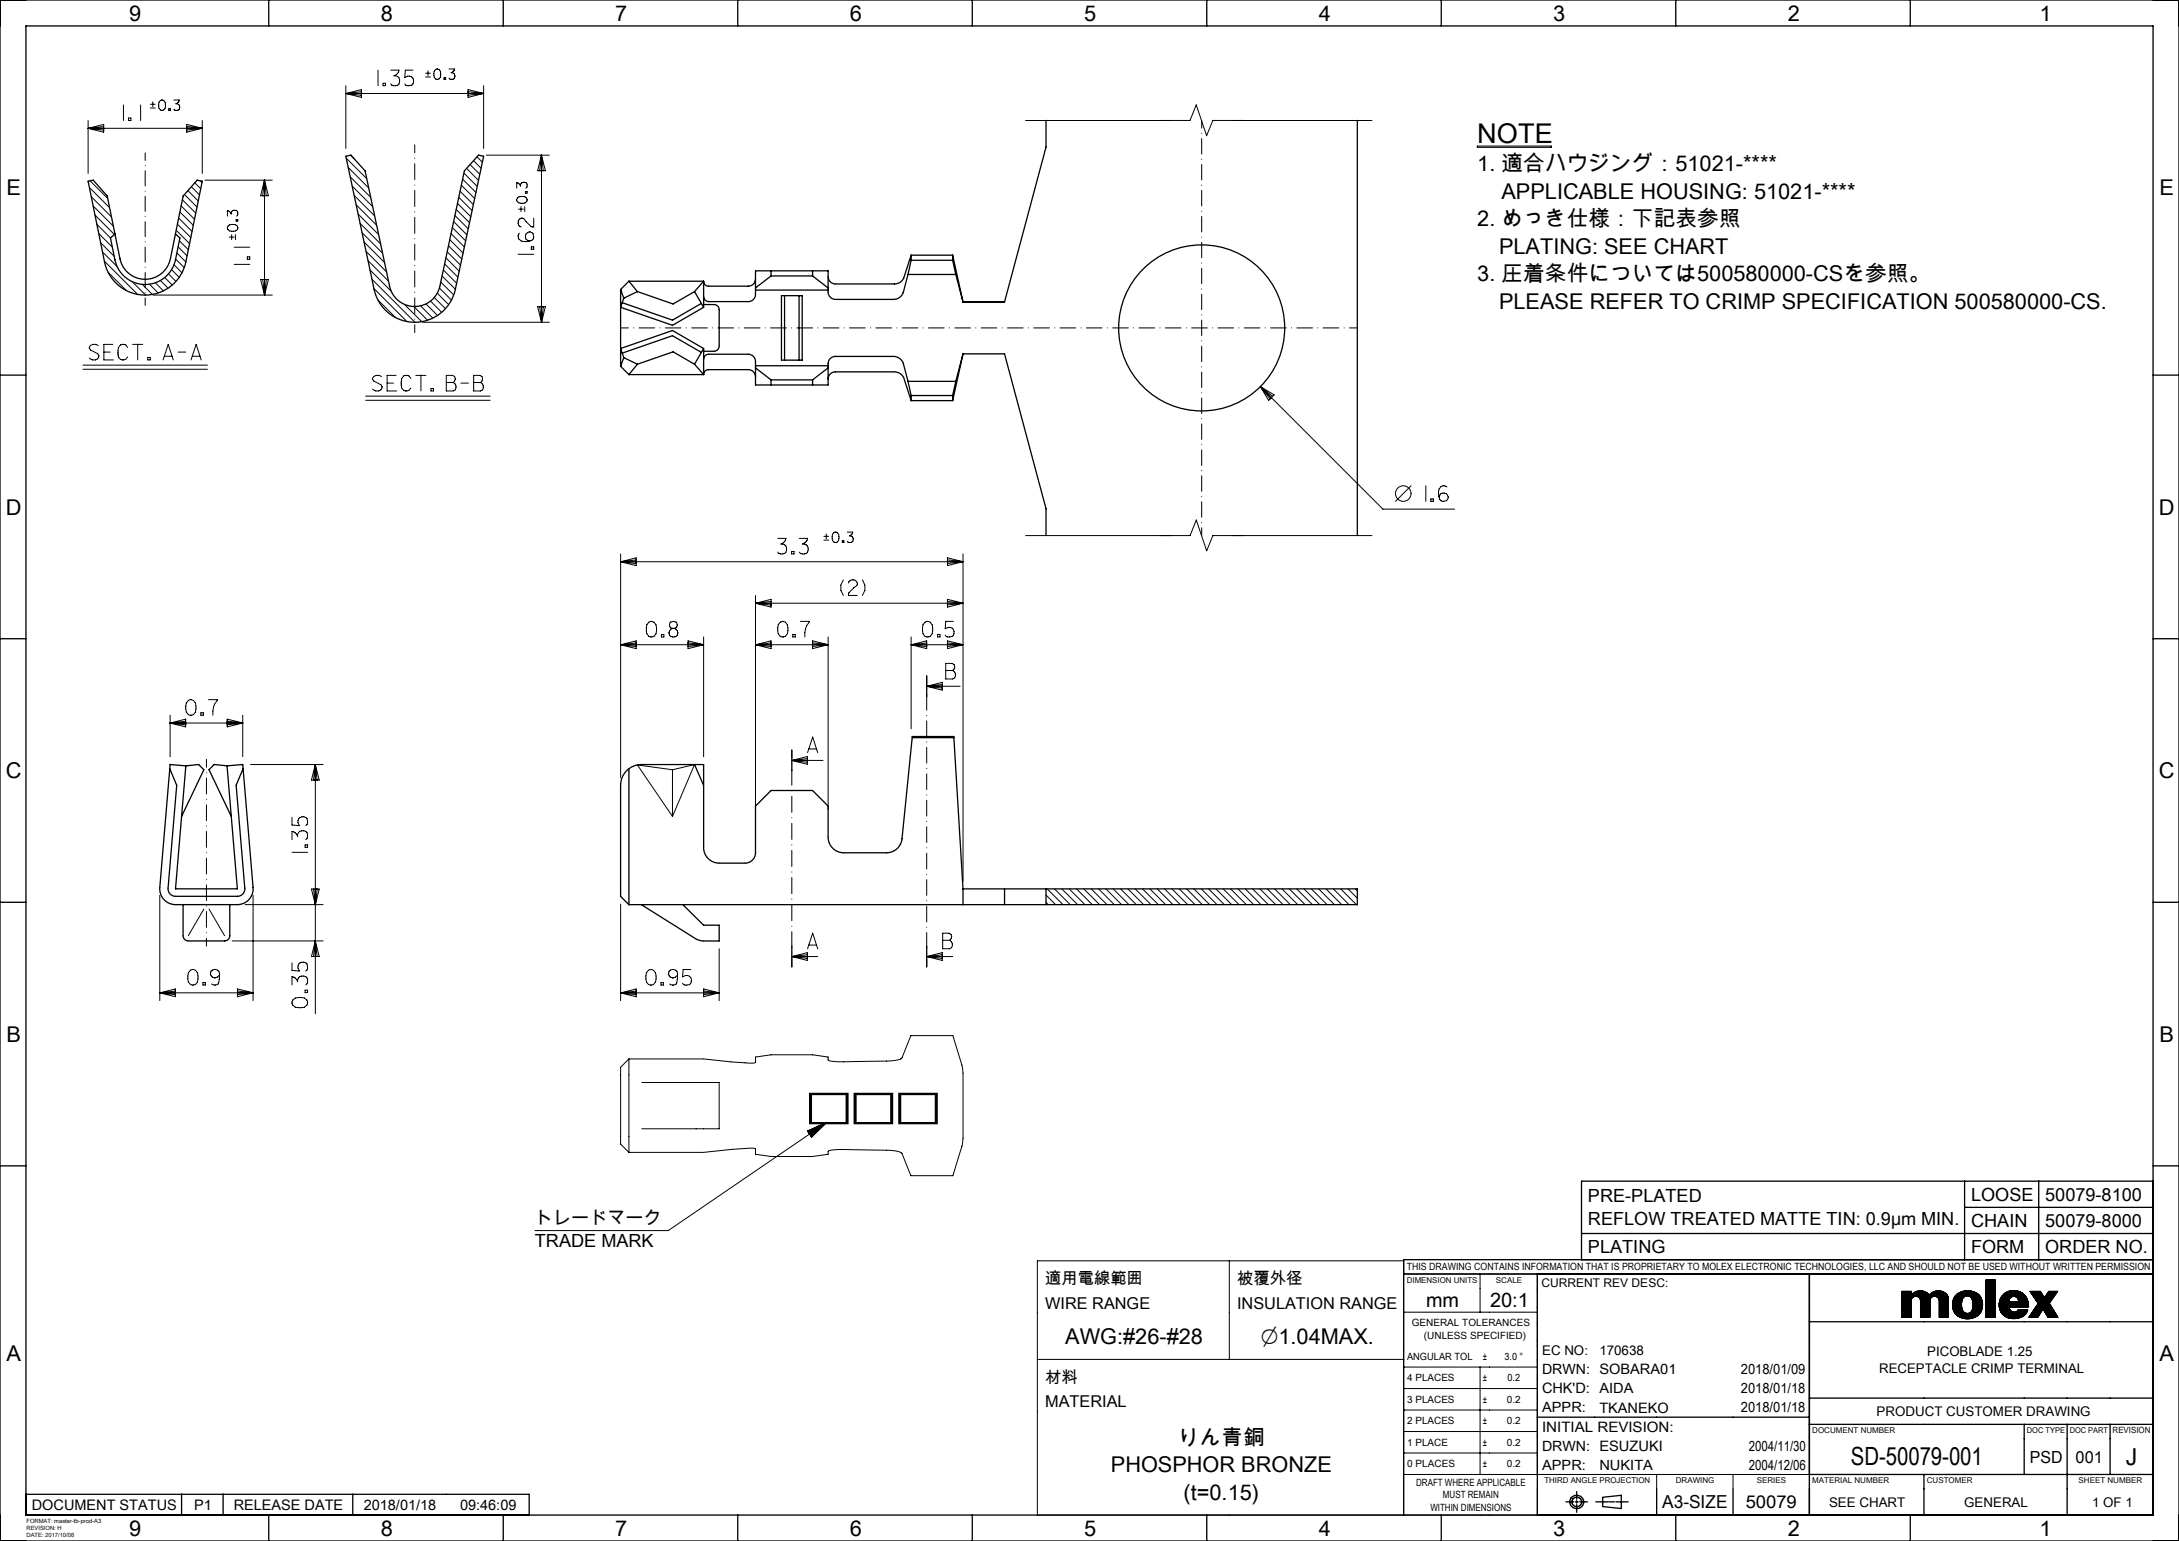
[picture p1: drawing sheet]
<svg xmlns="http://www.w3.org/2000/svg" width="420mm" height="297mm" viewBox="0 0 420 297" stroke-linecap="round" stroke-linejoin="round" font-family="sans-serif">
<defs><g id="words">
<text font-size="9.4" x="155.5" y="216.7">◻◻◻</text>
<text font-size="5.2" x="284.7" y="27.6">NOTE</text>
<text font-size="4.8" x="356.8" y="282.4">SD-50079-001</text>
<text font-size="4.5" x="409.8" y="282.3">J</text>
<text font-size="4.4" x="243" y="259">⌀1.04MAX.</text>
<g font-size="4.2">
<text x="24.9" y="4">9</text>
<text x="73.4" y="4">8</text>
<text x="118.6" y="4">7</text>
<text x="163.8" y="4">6</text>
<text x="209" y="4">5</text>
<text x="254.2" y="4">4</text>
<text x="299.4" y="4">3</text>
<text x="344.6" y="4">2</text>
<text x="393.1" y="4">1</text>
<text x="284.7" y="32.9">1. 適合ハウジング：51021-****</text>
<text x="1.3" y="37.7">E</text>
<text x="289.4" y="38.3">APPLICABLE HOUSING: 51021-****</text>
<text x="416.3" y="37.7">E</text>
<text x="284.7" y="43.6">2. めっき仕様：下記表参照</text>
<text x="284.7" y="48.9">PLATING: SEE CHART</text>
<text x="284.7" y="54.3">3. 圧着条件については500580000-CSを参照。</text>
<text x="284.7" y="59.6">PLEASE REFER TO CRIMP SPECIFICATION 500580000-CS.</text>
<text x="1.1" y="99.2">D</text>
<text x="416.1" y="99.2">D</text>
<text x="1.1" y="150">C</text>
<text x="416.1" y="150">C</text>
<text x="1.3" y="200.8">B</text>
<text x="416.3" y="200.8">B</text>
<text x="1.3" y="262.3">A</text>
<text x="205.3" y="259">AWG:#26-#28</text>
<text x="416.3" y="262.3">A</text>
<text x="227" y="278.4">りん青銅</text>
<text x="214.1" y="283.8">PHOSPHOR BRONZE</text>
<text x="228.1" y="289.1">(t=0.15)</text>
<text x="24.9" y="296">9</text>
<text x="73.4" y="296">8</text>
<text x="118.6" y="296">7</text>
<text x="163.8" y="296">6</text>
<text x="209" y="296">5</text>
<text x="254.2" y="296">4</text>
<text x="299.4" y="296">3</text>
<text x="344.6" y="296">2</text>
<text x="393.1" y="296">1</text>
</g>
<g font-size="3.9">
<text x="274.9" y="252">mm</text>
<text x="287.2" y="252">20:1</text>
</g>
<g font-size="3.5">
<text x="306.1" y="231.7">PRE-PLATED</text>
<text x="379.9" y="231.4">LOOSE</text>
<text x="394.2" y="231.4">50079-8100</text>
<text x="103.1" y="235.9">トレードマーク</text>
<text x="306.1" y="236.2">REFLOW TREATED MATTE TIN: 0.9μm MIN.</text>
<text x="379.9" y="236.5">CHAIN</text>
<text x="394.2" y="236.5">50079-8000</text>
<text x="103.1" y="240.4">TRADE MARK</text>
<text x="306.1" y="241.5">PLATING</text>
<text x="379.9" y="241.5">FORM</text>
<text x="394.2" y="241.5">ORDER NO.</text>
<text x="320.4" y="290.6">A3-SIZE</text>
</g>
<text font-size="3.4" x="336.5" y="290.6">50079</text>
<g font-size="3.2">
<text x="391.3" y="281.9">PSD</text>
<text x="400.1" y="281.9">001</text>
</g>
<g font-size="3.1">
<text x="201.4" y="247.5">適用電線範囲</text>
<text x="238.4" y="247.5">被覆外径</text>
<text x="201.4" y="252.2">WIRE RANGE</text>
<text x="238.4" y="252.2">INSULATION RANGE</text>
<text x="201.4" y="266.5">材料</text>
<text x="201.4" y="271.2">MATERIAL</text>
</g>
<g font-size="2.8">
<text x="297.2" y="268.6">CHK'D: AIDA</text>
<text x="297.2" y="275.9">INITIAL REVISION:</text>
<text x="308.3" y="272.2">TKANEKO</text>
<text x="6.1" y="291">DOCUMENT STATUS</text>
<text x="37.4" y="291">P1</text>
<text x="45" y="291">RELEASE DATE</text>
<text x="70.1" y="291">2018/01/18</text>
<text x="88.7" y="291">09:46:09</text>
</g>
<g font-size="2.7">
<text x="297.2" y="264.9">DRWN: SOBARA01</text>
<text x="335.6" y="264.9">2018/01/09</text>
<text x="335.6" y="268.5">2018/01/18</text>
<text x="297.2" y="272.2">APPR:</text>
<text x="335.6" y="272.2">2018/01/18</text>
<text x="297.2" y="279.6">DRWN: ESUZUKI</text>
<text x="337.1" y="279.6">2004/11/30</text>
<text x="297.2" y="283.3">APPR:</text>
<text x="308.3" y="283.3">NUKITA</text>
<text x="337.1" y="283.3">2004/12/06</text>
</g>
<g font-size="2.6">
<text x="297.2" y="261.2">EC NO:</text>
<text x="308.3" y="261.2">170638</text>
<text x="371.5" y="261.4">PICOBLADE 1.25</text>
<text x="362.2" y="264.7">RECEPTACLE CRIMP TERMINAL</text>
<text x="361.7" y="272.9">PRODUCT CUSTOMER DRAWING</text>
<text x="352.5" y="290.4">SEE CHART</text>
<text x="378.6" y="290.4">GENERAL</text>
<text x="403.3" y="290.4">1 OF 1</text>
</g>
<text font-size="2.3" x="297.1" y="248.1">CURRENT REV DESC:</text>
<g font-size="1.9">
<text x="271.2" y="244.9">THIS DRAWING CONTAINS INFORMATION THAT IS PROPRIETARY TO MOLEX ELECTRONIC TECHNOLOGIES, LLC AND SHOULD NOT BE USED WITHOUT WRITTEN PERMISSION</text>
<text x="272.1" y="255.6">GENERAL TOLERANCES</text>
<text x="271.2" y="262.1">ANGULAR TOL</text>
<text x="274.5" y="258">(UNLESS SPECIFIED)</text>
<text x="285.8" y="262.1">±</text>
<text x="290" y="262.1">3.0 °</text>
<text x="271.2" y="266.3">4 PLACES</text>
<text x="285.8" y="266.2">±</text>
<text x="290.6" y="266.2">0.2</text>
<text x="271.2" y="270.4">3 PLACES</text>
<text x="271.2" y="274.5">2 PLACES</text>
<text x="285.8" y="270.4">±</text>
<text x="285.8" y="274.5">±</text>
<text x="290.5" y="270.4">0.2</text>
<text x="290.5" y="274.5">0.2</text>
<text x="271.2" y="278.7">1 PLACE</text>
<text x="285.8" y="278.7">±</text>
<text x="290.5" y="278.7">0.2</text>
<text x="271.3" y="282.8">0 PLACES</text>
<text x="273" y="286.3">DRAFT WHERE APPLICABLE</text>
<text x="285.8" y="282.8">±</text>
<text x="290.5" y="282.8">0.2</text>
<text x="275.7" y="291.2">WITHIN DIMENSIONS</text>
<text x="278.1" y="288.8">MUST REMAIN</text>
</g>
<text font-size="1.7" x="407.2" y="276.2">REVISION</text>
<g font-size="1.5">
<text x="271.2" y="247.2">DIMENSION UNITS</text>
<text x="288.3" y="247.2">SCALE</text>
<text x="349.3" y="276.2">DOCUMENT NUMBER</text>
<text x="390.7" y="276.2">DOC TYPE</text>
<text x="399" y="276.2">DOC PART</text>
<text x="297.7" y="285.9">THIRD ANGLE PROJECTION</text>
<text x="323" y="285.9">DRAWING</text>
<text x="338.6" y="285.9">SERIES</text>
<text x="349.3" y="285.8">MATERIAL NUMBER</text>
<text x="371.4" y="285.9">CUSTOMER</text>
<text x="400.7" y="285.9">SHEET NUMBER</text>
</g>
<g font-size="1.1">
<text x="5.1" y="293.5">FORMAT: master-tb-prod-A3</text>
<text x="5.1" y="294.9">REVISION: H</text>
<text x="5.1" y="296.3">DATE: 2017/10/06</text>
</g>
</g></defs>
<g fill="none" stroke="#000" stroke-width=".19">
<path d="M29.4 19.6v1M30.9 19.4l.4-.1a1.14 1.14 0 0 1 0 2h-.1a1.22 1.22 0 0 1-.3-1.9zM33.5 19.3h1.1a.88 .88 0 0 1-.7 .7 .65 .65 0 0 1 .7 .9 .65 .65 0 0 1-1.1 .1M66.7 16.5v12.1M66.7 18l3-.7v1.5zM66.7 18l3 .4M69.7 17.7l-3 .3M72.9 13.5v3M73.8 16h.5v.5h-.5zM75.3 13.5h1.6a1.32 1.32 0 0 1-1 1.1 .97 .97 0 0 1 1.1 1.3 .97 .97 0 0 1-1.7 .3M79.6 13.5h-1.5l-.1 1.4a1.07 1.07 0 0 1 1.6 .2 .96 .96 0 0 1-.2 1.3 .96 .96 0 0 1-1.4-.2M82 14.8h1"/>
<path d="M82 14.1h1M82.5 13.6v1M84 13.4l.4-.1a1.14 1.14 0 0 1 0 2h-.2a1.22 1.22 0 0 1-.2-1.9zM85.6 15h.3v.3h-.3zM86.5 13.3h1.1a.88 .88 0 0 1-.6 .7 .65 .65 0 0 1 .7 .9 .65 .65 0 0 1-1.2 .2M90.2 17.3l3 .7-3 .8zM90.2 17.7l3 .3M93.2 18h-26.5M93.2 16.5v12.1M93.2 18l-3 .4M17 23.2v10.2M17 24.7l3-.7v1.5z"/>
<path d="M17 24.7l3 .4M17.2 36.1l3.9 3.9M17.4 34.8l3.4 3.4M17.6 37.9l3.9 3.9M18 39.7l3.8 3.9M20 24.4l-3 .3M23.8 20.2v3M24.8 22.8h.4v.4h-.4zM27.1 20.2v3M28 29.5v1.4M28 31.9h.1M28 32.9v2.9"/>
<path d="M28 36.8h.1M28 37.8v2.9M29 20.8h.9M29 20.1h.9M32.5 21h.4v.3h-.4zM34.9 39.7l2.6 2.6M35.2 38.5l2.5 2.6M35.6 37.5l2.4 2.4M36 24l3 .7-3 .8zM36 24.4l3 .3M36.2 36.7l2 2M36.9 36l1.6 1.6"/>
<path d="M37.6 35.2l1.1 1.2M38.6 34.8l.3 .4M39 24.7h-22M39 23.2v10.2M39 24.7l-3 .4M39.5 34.7h13M51 34.7v22.2M51 34.7l.7 3h-1.5zM51 34.7l.3 3M51 34.7l-.4 3M66.7 30.5l4 3.9M67.1 32.3l4 3.9"/>
<path d="M67.5 34.1l4 3.9M67.6 29.9l.7 .7M67.9 35.9l3.9 3.9M68.3 37.7l3.9 3.9M68.6 39.5l4 3.9M79.9 27.9v1.5M79.9 30.5h.1M79.9 31.5v3.1M79.9 35.6v.1M79.9 36.7v3.1M88.2 39.2l2.5 2.6M88.4 38l2.6 2.6"/>
<path d="M88.7 36.9l2.5 2.5M88.9 35.7l2.6 2.6M89.2 34.5l2.5 2.6M89.4 33.4l2.6 2.5M89.9 32.5l2.3 2.3M90.6 31.7l1.9 1.9M91.3 31l1.4 1.4M91.9 30.2l1.1 1.1M93.7 29.9h12.2M99.6 36.3v-1.1a.88 .88 0 0 1 .7 .7 .65 .65 0 0 1 .9-.7 .65 .65 0 0 1 .2 1.1M99.7 38.2a1.21 1.21 0 0 1 1.9 .3v.1a1.15 1.15 0 0 1-2 0zM100.4 39.8v1"/>
<path d="M101.1 39.8v1M101.3 36.9h.3v.3h-.3zM104.4 29.9v32.2M104.4 29.9l.7 3h-1.5zM104.4 29.9l.3 3M104.4 29.9l-.4 3M197.7 23.2h31.7l1.2-3 2 6 1.2-3h30.6M231.6 23.2v1.5M231.6 25.7h.1M231.6 26.7v3M231.6 30.7h.1M231.6 31.7v3"/>
<path d="M231.6 35.7h.1M231.6 36.7v3M284.7 28.1h14.3v.3h-14.3zM18.3 41.5l3.7 3.7M18.7 43.2l2.6 2.7M19 45l2.7 2.6M19.4 46.8l2.6 2.6M19.8 48.6l2.8 2.8M20.1 50.3l6.4 6.4M20.8 52.5l3.6 3.5M25.5 54.3l2.6 2.6M27.4 54.8l2 2"/>
<path d="M28 41.7h.1M28 42.7v2.9M28 46.6h.1M28 47.6v2.9M28 51.5h.1M28 52.5v2.9M28 56.4h.1M28 57.4v1.5M28.8 54.8l1.7 1.7M29.5 56.9h23M29.9 54.5l1.6 1.6M30.9 54.1l1.5 1.4"/>
<path d="M31.8 53.5l1.4 1.4M32.5 52.8l1.4 1.4M33.1 52l1.4 1.4M33.5 51l1.6 1.6M33.9 49.9l1.6 1.7M34 44.4l2.6 2.6M34.1 48.8l1.7 1.7M34.2 43.2l2.6 2.6M34.3 47.6l1.8 1.7M34.4 42l2.6 2.6M34.6 46.4l1.7 1.7M34.7 40.9l2.6 2.5"/>
<path d="M43.8 41.7v-1.1a.88 .88 0 0 1 .8 .6 .65 .65 0 0 1 .8-.7 .65 .65 0 0 1 .2 1.2M43.9 43.6a1.21 1.21 0 0 1 1.9 .2v.2a1.15 1.15 0 0 1-2 0zM44.2 45.7h.9M44.7 45.2v1M45.1 47.6h3M45.1 51h3M45.4 45.2v1M45.5 42.3h.3v.3h-.3zM47.7 49.5h.4v.5h-.4zM50.2 53.9h1.5l-.7 3zM50.6 53.9l.4 3M51.3 53.9l-.3 3"/>
<path d="M69 41.3l4 3.9M69.4 43.1l4 3.9M69.8 44.9l3.9 3.9M70.2 46.6l3.9 4M70.6 48.4l3.9 4M70.9 50.2l4 4M71.3 52l4.1 4.1M71.7 53.8l8.3 8.3M72.1 55.6l6.3 6.4M72.8 57.8l3.5 3.4M77.9 58.6l3.4 3.4M79.8 59.1l2.6 2.6"/>
<path d="M79.9 40.8h.1M79.9 41.9v3.1M79.9 46h.1M79.9 47.1v3M79.9 51.2h.1M79.9 52.2v3.1M79.9 56.3v.1M79.9 57.4v3.1M81.1 58.9l2.3 2.4M82.1 58.6l2.2 2.2M83 58l2.1 2.2M83.7 57.3l2.2 2.2"/>
<path d="M84.3 56.5l2.2 2.2M84.7 55.5l2.3 2.3M85 54.4l2.5 2.5M85.2 53.2l2.6 2.6M85.5 52l2.5 2.6M85.7 50.9l2.6 2.5M85.9 49.7l2.6 2.6M86.2 48.5l2.6 2.6M86.4 47.4l2.6 2.5M86.7 46.2l2.6 2.6M86.9 45l2.6 2.6M87.2 43.9l2.6 2.5"/>
<path d="M87.4 42.7l2.6 2.6M87.7 41.5l2.5 2.6M87.9 40.4l2.6 2.5M99.9 49h3M99.9 40.3h1M100.1 44.9a.96 .96 0 0 0-.1 1.2 2.2 2.2 0 0 0 2.8 0l.1-.4-.1-.6a.85 .85 0 0 0-1.5 .1 .85 .85 0 0 0 .8 1.2M102.4 47.6h.5v.4h-.5zM102.9 42v1.7l-.5-.1-1.4-1.5a.84 .84 0 0 0-1.2 .6 .84 .84 0 0 0 .7 1M103.6 59.1h1.5l-.7 3zM104 59.1l.4 3M104.7 59.1l-.3 3M231.6 40.7h.1"/>
<path d="M231.6 41.7v3M231.6 45.7h.1M231.6 46.7v3M231.6 50.7h.1M231.6 51.7v3M231.6 55.7h.1M231.6 56.7v3M16 71.2h24M16 70.4h24M18.9 66.6a1.06 1.06 0 0 0-1.7 .5l.2 .4 1.4 .7 .3 .3-.1 .3a1.06 1.06 0 0 1-1.8 .2M20 67.9h1.3M21.7 66.4h-1.7v3h1.9"/>
<path d="M24.6 67l-.4-.5h-1a2.15 2.15 0 0 0 0 2.8 1.03 1.03 0 0 0 1.4-.5M25.6 66.4h1.9M26.5 66.4v3M28.5 68.9h.5v.5h-.5zM31.4 69.4l1-3 1 3M31.7 68.7h1.5M34.3 67.9h1.5M36.8 69.4l1-3 1 3M37.1 68.7h1.4M70.5 77.2h24M70.5 76.4h24M73.5 72.6a1.06 1.06 0 0 0-1.7 .5l.2 .3 1.4 .7 .2 .4v.3a1.06 1.06 0 0 1-1.8 .2"/>
<path d="M74.6 73.8h1.2M76.3 72.4h-1.7v3h1.9M79.2 72.9l-.4-.5h-1a2.15 2.15 0 0 0 0 2.9h1l.4-.5M79.9 61.5h.1M79.9 62.6v1.5M80.1 72.4h2M81.1 72.4v3M81.4 62.1h24.5M83.1 74.9h.4v.5h-.4zM86 72.4h1.2l.4 .2a.86 .86 0 0 1-.2 1.1 .89 .89 0 0 1 .5 .8 .89 .89 0 0 1-.5 .9h-1.4zM86 73.7h1.4M88.8 73.8h1.5"/>
<path d="M91.3 72.4h1.2l.4 .2a.86 .86 0 0 1-.3 1.1 .89 .89 0 0 1 .6 .8 .89 .89 0 0 1-.6 .9h-1.3zM91.3 73.7h1.3M119.6 63.2h1.5M122.1 63.2h.1M123.2 63.2h3M127.2 63.2h.1M128.3 63.2h3M132.3 63.2h.1M133.3 63.2h3M137.4 63.2h.1M138.4 63.2h3M142.4 63.2h.1"/>
<path d="M143.5 63.2h3M147.5 63.2h.1M148.5 63.2h3.1M152.6 63.2h.1M153.6 63.2h3M157.6 63.2h.1M158.7 63.2h3M162.7 63.2h.1M163.8 63.2h3M167.8 63.2h.1M168.8 63.2h3M172.9 63.2h.1"/>
<path d="M173.9 63.2h3M177.9 63.2h.1M179 63.2h3M183 63.2h.1M184 63.2h3.1M188.1 63.2h.1M189.1 63.2h3M193.1 63.2h.1M194.2 63.2h3M198.2 63.2h.1M199.3 63.2h3M203.3 63.2h.1"/>
<path d="M204.3 63.2h3M208.4 63.2h.1M209.4 63.2h3M213.4 63.2h.1M214.5 63.2h3M218.5 63.2h.1M219.5 63.2h3.1M223.6 63.2h.1M224.6 63.2h3M228.6 63.2h.1M229.7 63.2h3M231.6 60.7h.1"/>
<path d="M231.6 61.7v3M231.6 65.7h.1M231.6 66.7v3M231.6 70.7h.1M231.6 71.7v3M231.6 75.7h.1M231.6 76.7v3M233.7 63.2h.1M234.8 63.2h3M238.8 63.2h.1M239.8 63.2h3M242.9 74.5l2.7 1.6-.3 .3"/>
<path d="M242.9 74.5l2.4 1.9M242.9 74.5l1.6 2.7 .8-.8M242.9 74.5l2.2 2.1M242.9 74.5l1.9 2.4M242.9 74.5l23.7 23.6h13.8M243.9 63.2h.1M244.9 63.2h3M248.9 63.2h.1M250 63.2h3M254 63.2h.1M255 63.2h3.1M259.1 63.2h.1"/>
<path d="M260.1 63.2h1.5M231.6 80.7h.1M231.6 81.7v3M231.6 85.7h.1M231.6 86.7v3M231.6 90.7h.1M231.6 91.7v3M231.6 95.7h.1M231.6 96.7v3M272 93.6l-3 3M274.8 93.6v3M275.8 96.2h.5v.4h-.5z"/>
<path d="M278.9 93.8a.96 .96 0 0 0-1.1-.1 2.2 2.2 0 0 0 0 2.8l.4 .1 .6-.1a.85 .85 0 0 0-.2-1.4 .85 .85 0 0 0-1.2 .8M119.6 108.3l3-.8v1.5zM119.6 108.3l3 .3M119.6 106.8v43.1M122.6 107.9l-3 .4M125.1 119.9l.6-.1a1.41 1.41 0 0 1 .8 1.8l-.1 .5-.4 .5-.6 .2a1.35 1.35 0 0 1-.8-1.8l.1-.6zM145.6 116.3l3-.8v1.5zM145.6 116.3l3 .3M145.6 114.8v41.3M148.6 115.9l-3 .4M149.9 103.8h1.6a1.32 1.32 0 0 1-1 1 .97 .97 0 0 1 1.1 1.4 .97 .97 0 0 1-1.7 .2M150.4 119.9l.6-.1a1.41 1.41 0 0 1 .9 1.8l-.1 .5-.4 .5-.6 .2a1.35 1.35 0 0 1-.9-1.8l.1-.6z"/>
<path d="M152.6 106.3h.4v.5h-.4zM154.1 103.8h1.5a1.32 1.32 0 0 1-.9 1 .97 .97 0 0 1 1 1.4 .97 .97 0 0 1-1.6 .2M154.3 119.8h1.7a4.2 4.2 0 0 0-.9 3M158.8 104.1h.9M158.8 103.4h.9M159.3 102.9v.9M160.7 102.6h.4a1.14 1.14 0 0 1 0 2h-.1a1.22 1.22 0 0 1-.3-2zM162.4 104.2h.3v.4h-.3zM162.5 111.8l-.4 1v1l.4 1M163.3 102.6h1.1a.88 .88 0 0 1-.7 .7 .65 .65 0 0 1 .7 .9 .65 .65 0 0 1-1.1 .1M163.5 112.4a.84 .84 0 0 1 1.1-.6 .84 .84 0 0 1 .5 1l-1.5 1.4-.1 .6h1.7M166.2 111.8l.5 1v1l-.5 1"/>
<path d="M178.3 119.9l.6-.1a1.41 1.41 0 0 1 .9 1.8l-.1 .5-.4 .5-.6 .2a1.35 1.35 0 0 1-.9-1.8l.1-.6zM182.6 107.5l3 .8-3 .7zM182.6 115.5l3 .8-3 .7zM182.6 107.9l3 .4M182.6 115.9l3 .4M183.8 119.8h-1.5l-.1 1.4a1.07 1.07 0 0 1 1.6 .1 .96 .96 0 0 1-.3 1.4 .96 .96 0 0 1-1.3-.3M185.6 108.3l-3 .3M185.6 108.3h-66M185.6 116.3l-3 .3M185.6 116.3h-40M185.6 106.8v63M197.7 103.2h31.7l1.2-3 2 6 1.2-3h30.6"/>
<path d="M231.6 100.7h.1M231.6 101.7v1.5M32.8 137.8v8M32.8 139.4l3-.8v1.5zM32.8 139.4l3 .3M35.8 139l-3 .4M36.3 135l.6-.2a1.41 1.41 0 0 1 .9 1.8l-.1 .6-.4 .5-.6 .1a1.35 1.35 0 0 1-.9-1.7l.1-.6zM38.7 137.4h.5v.4h-.5zM40.2 134.8h1.7a4.2 4.2 0 0 0-.9 3M43.8 138.6l3 .7-3 .8zM43.8 139l3 .3M46.8 139.3l-14 .1"/>
<path d="M46.8 137.8v8M46.8 139.3l-3 .4M119.6 124.3l3-.8v1.5zM119.6 124.3l3 .3M122.6 123.9l-3 .4M127.5 122.3h.5v.5h-.5zM129.6 121.1l-.3-.1a.74 .74 0 0 1 0-1.1l.5-.1 .5 .1a.69 .69 0 0 1 .2 .7 .69 .69 0 0 1-.6 .5M129.6 121.1h.3M129.6 121.1a.84 .84 0 0 0-.5 1.3 .84 .84 0 0 0 1.4 0 .84 .84 0 0 0-.6-1.3M132.6 123.5l3 .8-3 .7zM132.6 123.9l3 .4M135.6 122.8v23.1"/>
<path d="M135.6 124.3l-3 .3M135.6 124.3h-16M145.6 124.3l3-.8v1.5zM145.6 124.3l3 .3M148.6 123.9l-3 .4M152.8 122.3h.5v.5h-.5zM156.6 123.5l3 .8-3 .7zM156.6 123.9l3 .4M159.6 124.3h-14M159.6 124.3l-3 .3M159.6 122.8v33.3M175.6 124.3l3-.8v1.5z"/>
<path d="M175.6 124.3l3 .3M175.6 122.8v17.7M178.6 130.3v1.5M178.6 132.8h.1M178.6 133.8v3.1M178.6 137.9h.1M178.6 138.9v3.1M178.6 123.9l-3 .4M178.6 132.3l3-.8v1.5zM178.6 132.3l3 .3M180.7 122.3h.5v.5h-.5zM181.6 131.9l-3 .4"/>
<path d="M182.3 127.9h1.2l.4 .2a.86 .86 0 0 1-.3 1.1 .89 .89 0 0 1 .6 .8 .89 .89 0 0 1-.6 .9h-1.3zM182.3 129.2h1.3M182.6 123.5l3 .8-3 .7zM182.6 123.9l3 .4M185.1 132.3h-6.5M185.6 124.3h-10M185.6 124.3l-3 .3M39.8 146.3v1.6M39.8 148.9h.1M39.8 150v3M39.8 154v.1M39.8 155.1v3.1"/>
<path d="M39.8 159.2h.1M48.3 147.3h14M56.3 157.5v1.5l1.4 .1a1.07 1.07 0 0 1 .1-1.6 .96 .96 0 0 1 1.4 .3 .96 .96 0 0 1-.3 1.3M60.8 147.3v48.1M60.8 147.3l.7 3h-1.5zM60.8 147.3l.3 3M60.8 147.3l-.4 3M129.6 148.4l4.3-1-4.3 10M129.6 148.4l-6.7-1 6.7 10M129.6 148.4v9M152.6 146.6h6M152.6 144.6v1.5"/>
<path d="M152.6 147.2h.1M152.6 148.2v3.1M152.6 152.4h.1M152.6 153.4v3.2M152.6 157.6h.1M152.6 158.7v3.1M152.6 146.6l3-.8v1.5zM152.6 146.6h3M152.6 146.6l3 .3M155.6 146.2l-3 .4M155.7 145.1l.9-3 1 3M155.9 144.3h1.5"/>
<path d="M178.6 143h.1M178.6 144v3.1M178.6 148.1h.1M178.6 149.1v3.1M178.6 153.2h.1M178.6 154.2v3.1M178.6 158.3h.1M178.6 159.3v3.1M30.8 172.6v20.2M39.3 175.2l-3 5.1M39.8 160.2v3.1M39.8 164.3v.1"/>
<path d="M39.8 165.4v3.1M39.8 169.5h.1M39.8 170.5v3.1M39.8 174.6h.1M39.8 175.7v3M39.8 179.8h.1M40.3 175.2l3 5.1M47.2 174.3h15.1M48.8 172.6v20.2M56.3 164.3h3M56.3 161.8v-1.6a1.32 1.32 0 0 1 1.1 1 .97 .97 0 0 1 1.3-1 .97 .97 0 0 1 .2 1.6M58.8 162.8h.5v.5h-.5z"/>
<path d="M60 171.3h1.5l-.7 3zM60.4 171.3l.4 3M61.1 171.3l-.3 3M119.6 174.3v18.6M152.6 162.8v.1M152.6 163.9v3.1M152.6 168.1h.1M152.6 169.1v3.1M152.6 173.3h.1M152.6 174.3v3.2M152.6 178.5h.1M152.6 179.6v3.1"/>
<path d="M178.6 163.4h.1M178.6 164.4v3.1M178.6 168.5h.1M178.6 169.5v3.1M178.6 173.6h.1M178.6 174.6v3.1M178.6 178.7h.1M178.6 179.7v3.1M181.7 179.9h1.2l.4 .2a.86 .86 0 0 1-.3 1.1 .89 .89 0 0 1 .6 .8 .89 .89 0 0 1-.6 .9h-1.3zM201.6 172.5l1.9 1.9M201.6 173.9l.5 .5M201.8 171.3l3.1 3.1"/>
<path d="M203.3 171.3l3 3.1M204.7 171.3l3 3.1M206.1 171.3l3 3.1M207.5 171.3l3 3.1M208.9 171.3l3.1 3.1M210.3 171.3l3.1 3.1M211.7 171.3l3.1 3.1M213.2 171.3l3 3.1M214.6 171.3l3 3.1M216 171.3l3 3.1M217.4 171.3l3 3.1M218.8 171.3l3.1 3.1"/>
<path d="M220.2 171.3l3.1 3.1M221.6 171.3l3.1 3.1M223.1 171.3l3 3.1M224.5 171.3l3 3.1M225.9 171.3l3 3.1M227.3 171.3l3 3.1M228.7 171.3l3.1 3.1M230.1 171.3l3.1 3.1M231.5 171.3l3.1 3.1M233 171.3l3 3.1M234.4 171.3l3 3.1M235.8 171.3l3 3.1"/>
<path d="M237.2 171.3l3 3.1M238.6 171.3l3.1 3.1M240 171.3l3.1 3.1M241.4 171.3l3.1 3.1M242.9 171.3l3 3.1M244.3 171.3l3 3.1M245.7 171.3l3 3.1M247.1 171.3l3 3.1M248.5 171.3l3.1 3.1M249.9 171.3l3.1 3.1M251.3 171.3l3.1 3.1M252.8 171.3l3 3.1"/>
<path d="M254.2 171.3l3 3.1M255.6 171.3l3 3.1M257 171.3l3 3.1M258.4 171.3l3.1 3.1M259.8 171.3l1.8 1.8M261.2 171.3l.4 .4M30.8 191.4l3-.8v1.5zM30.8 191.4l3 .3M33.8 191l-3 .4M36.7 187l.6-.2a1.41 1.41 0 0 1 .9 1.8l-.1 .6-.4 .5-.6 .1a1.35 1.35 0 0 1-.9-1.7l.1-.6zM39.1 189.4h.5v.4h-.5zM39.8 180.8v1.5"/>
<path d="M42.3 187.9a.95 .95 0 0 1-1.6 .2 .86 .86 0 0 1 .5-1.3 .86 .86 0 0 1 1.1 .8v.9a1.37 1.37 0 0 1-.4 1.3 1.03 1.03 0 0 1-1.1-.2M44.8 181.3h17.5M45.8 190.6l3 .7-3 .8zM45.8 191l3 .3M48.8 191.3l-18 .1M48.8 191.3l-3 .4M56.3 185.6v1.4l1.4 .2a1.07 1.07 0 0 1 .1-1.6 .96 .96 0 0 1 1.4 .2 .96 .96 0 0 1-.3 1.4M56.3 189.8v-1.6a1.32 1.32 0 0 1 1.1 1 .97 .97 0 0 1 1.3-1 .97 .97 0 0 1 .2 1.6M56.4 192.7a2.1 2.1 0 0 1 2.8 0l.1 .7a1.35 1.35 0 0 1-1.8 .8l-.6-.1-.5-.4-.1-.6zM58.8 190.8h.5v.5h-.5zM60.8 181.3l.7 3h-1.5zM60.8 181.3l.3 3"/>
<path d="M60.8 181.3l-.4 3M119.6 191.4l3 .3M119.6 191.4l3-.8v1.5zM122.6 191l-3 .4M125 187l.6-.1a1.41 1.41 0 0 1 .9 1.8l-.1 .5-.4 .5-.7 .2a1.35 1.35 0 0 1-.8-1.8l.1-.6zM127.4 189.4h.5v.5h-.5zM130.6 187.9a.95 .95 0 0 1-1.6 .2 .86 .86 0 0 1 .5-1.3 .86 .86 0 0 1 1.1 .8v.9a1.37 1.37 0 0 1-.4 1.3 1.02 1.02 0 0 1-1.1-.2M133.1 186.9h-1.4l-.1 1.4a1.07 1.07 0 0 1 1.5 .1 .96 .96 0 0 1-.2 1.4 .96 .96 0 0 1-1.3-.3M135.6 190.6l3 .7-3 .8zM135.6 191l3 .3M138.6 191.4h-19M138.6 191.3l-3 .4"/>
<path d="M138.6 182.9v10M152.6 183.7v.1M152.6 184.8v1.6M152.6 184.4l3-.8v1.5zM152.6 184.4l3 .3M155.6 184l-3 .4M155.7 182.9l.9-3 1 3M155.9 182.1h1.5M157.6 184.4h-5M178.6 183.8h.1M178.6 184.8v1.6M178.6 184.4l3-.8v1.5z"/>
<path d="M178.6 184.4l3 .3M181.6 184l-3 .4M181.7 181.2h1.3M183.6 184.4h-5M121.2 204.1h14.4l5.4 .6M121.2 204.1l-1.6 1.6v14.8l1.6 1.6M121.2 204.1v18M123.7 208.6h14.9v9h-14.9M141 204.7l4.4 .2 .2-.2v-1l3-.4h8l3 .4v.6a5.4 5.4 0 0 0 3 .3l8.7-.1a4 4 0 0 0 2.6-.6l1.7-4.3h8.1l1.7 5.8 .2 1.4v12.8l-.2 1.3-1.7 5.7h-8.1l-1.7-4.3a4.8 4.8 0 0 0-3-.6l-8.7-.2a5.1 5.1 0 0 0-2.6 .4v.6l-3 .4h-8l-3-.4v-1.1l-.2-.1-4.4 .2M155.8 217.9l-.1 .1M156 217.8l-.3 .2M156.3 217.7l-.6 .4"/>
<path d="M156.5 219.1h-.1M156.6 217.6l-.9 .5M156.7 218.9l-.3 .2M156.9 218.7l-.5 .4M157.1 217.3l-1.3 .9 1-.7M157.2 218.5l-.9 .5M157.4 217.2l-1.6 1.1M157.4 218.3l-1.1 .7M157.6 218.1l-1.3 .8M157.6 217.1l-1.7 1.2M157.8 217.8l-1.5 1.1M157.9 217l-2 1.3"/>
<path d="M158.2 216.9l-2.3 1.5M158.2 217.4l-2 1.4 1.8-1.2M158.4 217.2l-2.2 1.6M158.4 216.7l-2.5 1.7M158.6 217l-2.5 1.7M158.7 216.6l-2.7 1.9M158.8 216.8l-2.7 1.9M159 216.5l-3 2M159 216.6l-2.9 2M159.2 216.4l-3.2 2.1M159.4 216.3l-30.6 20.9h-25.7M159.4 216.3l-3.7 1.7"/>
<path d="M159.4 216.3l-3 2.9-.7-1.2M141.1 221.5l-5.5 .6h-14.4M236.9 243v19M270.6 245.5h25.7v46.5h-96.4v-49h70.7v49M270.6 252.9h25.7M285.3 245.5v7.4M366.6 248.9v5M366.6 248.9h1.8M366.6 248.9h.1M366.7 248.9l-.1 .1M366.8 248.9l-.2 .2M367 248.9l-.4 .4"/>
<path d="M367.1 248.9l-.5 .5M367.2 248.9l-.6 .6M367.3 248.9l-.7 .7M367.4 248.9l-.8 .8M367.5 248.9l-.9 .9M367.6 248.9l-1 1M367.7 248.9l-1.1 1.1M367.8 248.9l-1.2 1.2M367.9 248.9l-1.3 1.3M368 248.9l-1.4 1.4M368.1 248.9l-1.5 1.5M368.2 248.9l-1.6 1.6"/>
<path d="M368.3 248.9l-1.7 1.7M368.4 250.7a.89 .89 0 0 1 .9-.9 .89 .89 0 0 1 .9 .9M368.4 252.6l-1.3 1.3M368.4 252.5l-1.4 1.4M368.4 252.4l-1.5 1.5M368.4 252.3l-1.6 1.6M368.4 252.2l-1.7 1.7M368.4 252.1l-1.8 1.8M368.4 252l-1.8 1.8M368.4 251.9l-1.8 1.8M368.4 251.8l-1.8 1.8M368.4 251.7l-1.8 1.8"/>
<path d="M368.4 251.6l-1.8 1.8M368.4 251.5l-1.8 1.8M368.4 251.4l-1.8 1.8M368.4 251.3l-1.8 1.9M368.4 251.2l-1.8 1.8M368.4 251.1l-1.8 1.8M368.4 251l-1.8 1.8M368.4 250.9l-1.8 1.8M368.4 250.8l-1.8 1.9M368.4 250.8l-1.8 1.8M368.4 250.7v3.2h-1.8M368.4 253.7l-.2 .2"/>
<path d="M368.4 253.6l-.3 .3M368.4 253.5l-.4 .4M368.4 253.4l-.5 .5M368.4 253.3l-.6 .6M368.4 253.2l-.7 .7M368.4 253.2l-.8 .7M368.4 253.1l-.8 .8M368.4 253l-.9 .9M368.4 252.9l-1 1M368.4 252.8l-1.1 1.1M368.4 252.7l-1.2 1.2M368.4 250.7l-1.8 1.8"/>
<path d="M368.4 249.6l-1.8 1.8M368.4 249.5l-1.8 1.8M368.4 249.4l-1.8 1.8M368.4 249.3l-1.8 1.9M368.4 249.3l-1.8 1.8M368.4 249.2l-1.8 1.8M368.4 249.1l-1.8 1.8M368.4 249l-1.8 1.8M368.4 248.9l-1.8 1.8M368.4 248.9v.7M368.4 250.6l-1.8 1.8M368.4 250.5l-1.8 1.8"/>
<path d="M368.5 250.4l-1.9 1.9M368.8 249.2l-2.2 2.2M369 249.1l-2.4 2.4M369.1 249l-2.5 2.5M369.2 249l-2.6 2.6M369.4 248.9l-2.8 2.8M369.5 248.9l-2.9 2.9M369.6 248.8l-3 3M369.7 248.8l-3.1 3.1M369.7 248.8l-3.1 3.2M369.8 248.8l-3.2 3.2M369.9 248.8l-3.3 3.3"/>
<path d="M369.9 250.1l1.2-1.1-1.2 1.1M370 248.8l-3.4 3.4M370.1 250.3l1.2-1.2-1.2 1.2M370.1 248.8l-1.2 1.1M370.1 248.8l-1.1 1.1M370.2 250.8l1.4-1.4-1.4 1.5M370.2 250.7v3.2M370.2 251.1l1.6-1.6-1.6 1.7M370.2 250.9l1.5-1.5-1.5 1.7M370.2 248.8l-1.1 1.1M370.2 248.8l-1 1M370.3 248.8l-1.1 1"/>
<path d="M370.3 248.8l-1 1M370.5 248.8l-1.1 1M370.5 248.8l-1 1.1M370.6 248.8l-1.1 1.1M370.6 248.8l-1 1.1M370.7 248.8l-1.1 1.1M370.7 248.9l-1.1 1M370.8 248.9l-1.1 1M370.8 248.9l-1.1 1.1M370.9 248.9l-1.1 1.1M371 248.9l-1.1 1.2M371.1 249l-1.1 1.1"/>
<path d="M371.1 249l-1.1 1.2M371.2 249.1l-1.2 1.1M371.3 249.1l-1.2 1.3M371.4 249.1l-1.3 1.4M371.5 249.2l-1.3 1.4M371.5 249.3l-1.3 1.3M371.6 249.3l-1.4 1.4M371.6 249.3l-1.4 1.5M371.9 249.6l-1.7 1.6M371.9 249.6a2.3 2.3 0 0 0-3.5 0M372 253.9h.1M372 253.8l-.1 .1"/>
<path d="M372 253.7l-.2 .2M372 253.6l-.3 .3M372 253.5l-.4 .4M372 253.4l-.5 .5M372 253.3l-.6 .6M372 253.1l-.8 .8M372 253l-.9 .9M372 252.9l-1 1M372 252.8l-1.1 1.1M372 252.7l-1.2 1.2M372 252.6l-1.3 1.3M372 252.5l-1.4 1.4"/>
<path d="M372 252.4l-1.5 1.5M372 252.3l-1.6 1.6M372 252.2l-1.7 1.7M372 252.1l-1.8 1.8M372 252l-1.8 1.8M372 251.9l-1.8 1.9M372 251.9l-1.8 1.8M372 251.8l-1.8 1.8M372 251.6l-1.8 1.9M372 251.6l-1.8 1.8M372 251.5l-1.8 1.8M372 251.4l-1.8 1.8"/>
<path d="M372 251.3l-1.8 1.9M372 251.3l-1.8 1.8M372 251.2l-1.8 1.8M372 251.1l-1.8 1.8M372 251l-1.8 1.9M372 251l-1.8 1.8M372 250.9l-1.8 1.8M372 250.8l-1.8 1.8M372 250.7l-1.8 1.9M372 250.6l-1.8 1.8M372 250.5l-1.8 1.9M372 250.5l-1.8 1.8"/>
<path d="M372.1 250.4l-1.9 1.9M372.2 250.2l-2 2M372.3 249.2l-2.1 2.1M372.4 249.1l-2.2 2.3M372.6 249l-2.4 2.4M372.8 248.9l-2.6 2.6M372.9 248.9l-2.7 2.7M373 248.9l-2.8 2.8M373 248.8l-2.8 2.9M373.1 248.8l-2.9 3M373.2 248.8l-3 3M373.3 248.8l-3.1 3.1"/>
<path d="M373.3 248.8l-3.1 3.2M373.5 248.8l-3.3 3.3M373.6 248.8l-1.2 1.2M373.7 248.8l-1.2 1.1M373.7 248.8l-1.1 1.1M373.8 248.8l-1.1 1.1M373.8 250.8l1.4-1.4-1.4 1.5M373.8 248.8l-1 1M373.9 248.8l-1.1 1M374 248.8l-1 1M374.1 248.8l-1 1.1M374.2 248.9l-1 1"/>
<path d="M374.3 248.9l-1.1 1M374.4 248.9l-1.1 1M374.4 248.9l-1 1.1M374.5 249l-1 1M374.6 249l-1.1 1.1M374.7 249l-1.1 1.1M374.7 249.1l-1.1 1.1M374.8 249.1l-1.1 1.2M374.8 249.1l-1.1 1.3M375 249.2l-1.3 1.3M375 249.3l-1.2 1.2M375 249.3l-1.2 1.3"/>
<path d="M375.1 249.3l-1.3 1.3M375.1 249.4l-1.3 1.3M375.2 249.4l.3 .8v3.7h-1.7v-3.2a.89 .89 0 0 0-.9-.9 .89 .89 0 0 0-.9 .9v3.2h-1.8M375.2 249.4a2.3 2.3 0 0 0-3.3 .2M375.3 249.5l-1.5 1.5M375.3 249.6l-1.5 1.5M375.3 249.6l-1.5 1.6M375.4 249.6l-1.6 1.6M375.4 249.7l-1.6 1.6M375.4 249.7l-1.6 1.7M375.4 249.8l-1.6 1.7M375.5 249.8l-1.7 1.7"/>
<path d="M375.5 249.9l-1.7 1.7M375.5 250l-1.7 1.7M375.5 250l-1.7 1.8M375.5 250.1l-1.7 1.8M375.5 253.9h.1M375.5 253.8l-.1 .1M375.5 253.7l-.1 .2M375.5 253.7l-.2 .2M375.5 253.6l-.3 .3M375.5 253.5l-.4 .4M375.5 253.4l-.4 .5M375.5 253.4l-.5 .5"/>
<path d="M375.5 253.3l-.5 .6M375.5 253.3l-.6 .6M375.5 253.2l-.7 .7M375.5 253.1l-.7 .8M375.5 253l-.8 .9M375.5 253l-.9 .9M375.5 252.9l-1 1M375.5 252.8l-1 1.1M375.5 252.8l-1.1 1.1M375.5 252.7l-1.1 1.2M375.5 252.7l-1.2 1.2M375.5 252.5l-1.3 1.4"/>
<path d="M375.5 252.5l-1.4 1.4M375.5 252.4l-1.4 1.5M375.5 252.4l-1.5 1.5M375.5 252.3l-1.6 1.6M375.5 252.2l-1.6 1.7M375.5 252.2l-1.7 1.7M375.5 252.1l-1.7 1.8M375.5 252l-1.7 1.7M375.5 251.9l-1.7 1.8M375.5 251.9l-1.7 1.7M375.5 251.8l-1.7 1.8M375.5 251.8l-1.7 1.7"/>
<path d="M375.5 251.7l-1.7 1.7M375.5 251.6l-1.7 1.8M375.5 251.5l-1.7 1.8M375.5 251.5l-1.7 1.7M375.5 251.4l-1.7 1.7M375.5 251.3l-1.7 1.8M375.5 251.3l-1.7 1.7M375.5 251.2l-1.7 1.8M375.5 251.1l-1.7 1.8M375.5 251l-1.7 1.8M375.5 251l-1.7 1.7M375.5 250.9l-1.7 1.8"/>
<path d="M375.5 250.9l-1.7 1.7M375.5 250.8l-1.7 1.7M375.5 250.7l-1.7 1.8M375.5 250.7l-1.7 1.7M375.5 250.6l-1.7 1.8M375.5 250.5l-1.7 1.7M375.5 250.4l-1.7 1.8M375.5 250.4l-1.7 1.7M375.5 250.3l-1.7 1.8M375.5 250.3l-1.7 1.7M375.5 250.2l-1.7 1.7M376.7 252.9a3.3 3.3 0 0 0 4.4 .7"/>
<path d="M377.4 249.3l-.7 .7M377.5 249.2l-.8 .9M377.7 249.1l-1.1 1.1M377.7 253.8l1-.8-.9 .9M377.8 249.1l-1.2 1.2M377.9 249l-1.4 1.4M378 253.9l.9-.8-.9 .9M378 249l-1.5 1.5M378.1 251.5l-1.4 1.4M378.1 251.4l-1.5 1.4M378.1 249l-1.6 1.6M378.1 251.6l-1.4 1.4 1.4-1.4"/>
<path d="M378.1 251.3l-1.5 1.5 1.5-1.4M378.1 251.2l-1.5 1.5M378.1 251.7l-1.3 1.3M378.1 251.8l-1.3 1.3M378.1 251.8l-1.3 1.3 1.3-1.2M378.1 251.1l-1.5 1.5M378.1 251.9l-1.2 1.3M378.1 251l-1.6 1.6M378.1 252l-1.2 1.2M378.1 250.9l-1.6 1.6M378.1 252.1l-1.2 1.2M378.2 250.8l-1.7 1.7"/>
<path d="M378.2 252.1l-1.2 1.2M378.2 252.2l-1.2 1.1M378.2 250.7l-1.7 1.7M378.2 252.2l-1.2 1.2M378.2 250.6l-1.7 1.8M378.2 252.3l-1.1 1.1 1.1-1.1M378.2 252.4l-1.1 1.1M378.3 250.5l-1.9 1.8 1.8-1.7M378.3 252.4l-1.1 1.1M378.3 248.9l-1.9 1.9M378.3 252.5l-1.1 1M378.3 252.5a.98 .98 0 0 0 .9 .6 .98 .98 0 0 0 .9-.6"/>
<path d="M378.3 252.5l-1.1 1.1M378.3 252.6l-1 1 1-1M378.3 250.3l-1.9 1.9M378.3 252.6l-.9 1M378.4 252.7l-1 1M378.4 252.8l-.9 .9M378.4 248.9l-2 2M378.5 252.8l-1 .9M378.5 248.8l-2.1 2.2M378.5 252.8l-.9 1M378.5 252.9l-.8 .9 .9-.9M378.6 248.8l-2.2 2.2"/>
<path d="M378.6 248.8l-2.3 2.3M378.7 253l-.9 .9M378.7 248.8l-2.4 2.4M378.7 253l-.8 .9M378.8 253l-.9 .9M378.9 248.8l-2.6 2.5M378.9 248.8l-2.6 2.6M379 253.1l-1 .9M379 248.8l-2.7 2.6M379 253.1l-.9 .9M379.1 248.8l-2.8 2.7M379.1 253.1l-.9 .9"/>
<path d="M379.1 248.8l-2.8 2.8M379.2 253.1l-.9 .9M379.2 248.8l-2.9 2.8M379.2 253.1l-.9 1M379.2 248.8l-2.9 2.9M379.3 253.1l-.9 1M379.4 248.8l-3.1 3M379.4 253.1l-1 1M379.5 248.8l-3.1 3.1M379.5 253.1l-1 1M379.6 248.8l-3.2 3.2M379.6 253l-1 1.1"/>
<path d="M379.7 248.8l-3.3 3.3M379.8 252.9l-1.2 1.2M379.8 248.8l-1.1 1.1M379.9 248.8l-1 1M379.9 248.8l-.9 1M380 248.8l-.9 1M380 248.9l-.9 .9M380.1 248.9l-.9 .9M380.1 250.4a1.02 1.02 0 0 0-1.1-.6 1.02 1.02 0 0 0-.8 1l-.1 .9 .2 .8M380.1 250.4l.2 .8-.2 1.3M380.1 248.9l-.8 .9M380.2 252.1l1.8-1.6-1.8 1.7"/>
<path d="M380.2 248.9l-.9 .9M380.3 250.9l1.3-1.2-1.3 1.3M380.3 248.9l-.9 .9M380.3 251.1l1.4-1.3-1.4 1.4M380.3 251.6l1.5-1.5-1.5 1.6M380.3 248.9l-.8 .9M380.4 248.9l-.9 .9M380.4 249l-.8 .8M380.5 249l-.9 .8M380.5 249l-.9 .9M380.6 249l-.9 .9M380.6 249l-.8 1 .9-.9"/>
<path d="M380.7 249.1l-.9 .9M380.8 249.1l-1 .9M380.8 249.1l-.9 .9M380.8 249.1l-.9 1M380.9 249.2l-.9 .9M381 249.2l-1 1M381.1 249.3l-1 1M381.1 249.3l-1 1.1 1-1.1M381.1 249.3l.7 .7M381.1 249.3a3.3 3.3 0 0 0-4.4 .7 3.1 3.1 0 0 0 0 2.9M381.2 249.3l-1.1 1.1M381.2 249.4l-1.1 1.1"/>
<path d="M381.3 249.4l-1.1 1.1M381.3 249.4l-1.1 1.2M381.3 249.5l-1.1 1.1M381.4 249.5l-1.2 1.2M381.4 249.6l-1.2 1.2M381.5 249.6l-1.3 1.3M381.5 253.3l-.1 .1M381.6 249.7l-1.3 1.3M381.6 249.7l-1.3 1.4M381.7 249.8l-1.4 1.5M381.7 253l-.6 .6M381.7 249.9l-1.4 1.4"/>
<path d="M381.8 250l-1.5 1.4M381.8 250l-1.5 1.5M381.8 250a2.85 2.85 0 0 1-.7 3.6M381.8 252.9l-.8 .8M381.9 250.2l-1.6 1.6M381.9 252.8l-1 1M381.9 250.2l-1.6 1.7M381.9 252.7l-1.2 1.1M381.9 250.3l-1.6 1.6M381.9 250.3l-1.6 1.7M381.9 250.4l-1.7 1.7M382 252.5l-1.5 1.4"/>
<path d="M382 250.5l-1.8 1.8M382 250.5l-1.9 2M382 252.4l-1.6 1.6M382 250.6l-1.9 2M382 252.3l-1.7 1.7M382 250.7l-2 2.1M382.1 252.2l-1.9 1.8M382.1 250.7l-3.4 3.4M382.1 250.8l-3.4 3.3M382.1 252.1l-1.9 2M382.1 250.8l-3.3 3.4M382.1 250.9l-3.3 3.3"/>
<path d="M382.1 252.1l-2 2M382.1 250.9l-3.2 3.3M382.1 252l-2.1 2.1M382.1 251l-3.1 3.2M382.1 251.1l-3.1 3.1M382.1 251.9l-2.2 2.2M382.1 251.1l-3 3.1M382.1 251.8l-2.3 2.3M382.1 251.2l-3 3M382.1 251.7l-2.4 2.5M382.1 251.2l-2.9 3M382.1 251.7l-2.5 2.5"/>
<path d="M382.1 251.3l-2.8 2.9M382.2 251.6l-2.6 2.6M382.2 251.4l-2.9 2.8M382.2 251.5l-2.7 2.7M382.2 251.5l-2.8 2.7M382.8 246.7h1.8M382.8 246.7v7.2h1.8v-7.2M382.8 246.7h.1M382.9 246.7l-.1 .2M383 246.7l-.2 .2M383 246.7l-.2 .3M383.1 246.7l-.3 .3"/>
<path d="M383.2 246.7l-.4 .4M383.2 246.7l-.4 .5M383.3 246.7l-.5 .5M383.3 246.7l-.5 .6M383.5 246.7l-.7 .7M383.5 246.7l-.7 .8M383.6 246.7l-.8 .8M383.6 246.7l-.8 .9M383.7 246.7l-.9 .9M383.8 246.7l-1 1M383.8 246.7l-1 1.1M383.9 246.7l-1.1 1.2"/>
<path d="M384 246.7l-1.2 1.2M384.1 246.7l-1.3 1.3M384.2 246.7l-1.4 1.4M384.2 246.7l-1.4 1.5M384.3 246.7l-1.5 1.5M384.4 246.7l-1.6 1.6M384.5 246.7l-1.7 1.7M384.5 246.7l-1.7 1.8M384.6 249.8l-1.8 1.8M384.6 249.7l-1.8 1.8M384.6 249.6l-1.8 1.9M384.6 249.6l-1.8 1.8"/>
<path d="M384.6 249.5l-1.8 1.8M384.6 249.4l-1.8 1.9M384.6 249.3l-1.8 1.9M384.6 249.3l-1.8 1.8M384.6 249.2l-1.8 1.8M384.6 249.1l-1.8 1.8M384.6 249l-1.8 1.9M384.6 248.9l-1.8 1.9M384.6 248.9l-1.8 1.8M384.6 248.8l-1.8 1.8M384.6 248.7l-1.8 1.9M384.6 248.7l-1.8 1.8"/>
<path d="M384.6 248.6l-1.8 1.8M384.6 248.4l-1.8 1.9M384.6 248.4l-1.8 1.8M384.6 248.3l-1.8 1.8M384.6 248.2l-1.8 1.8M384.6 248.1l-1.8 1.9M384.6 248.1l-1.8 1.8M384.6 248l-1.8 1.8M384.6 247.9l-1.8 1.8M384.6 247.8l-1.8 1.9M384.6 247.8l-1.8 1.8M384.6 247.7l-1.8 1.8"/>
<path d="M384.6 247.6l-1.8 1.8M384.6 247.5l-1.8 1.9M384.6 247.4l-1.8 1.9M384.6 247.4l-1.8 1.8M384.6 247.3l-1.8 1.8M384.6 247.2l-1.8 1.9M384.6 247.2l-1.8 1.8M384.6 247.1l-1.8 1.8M384.6 246.9l-1.8 1.9M384.6 246.9l-1.8 1.8M384.6 246.8l-1.8 1.8M384.6 246.7l-1.8 1.8"/>
<path d="M384.6 253.8l-.1 .1M384.6 253.7l-.2 .2M384.6 253.6l-.2 .3M384.6 253.6l-.3 .3M384.6 253.5l-.4 .4M384.6 253.3l-.5 .6M384.6 253.3l-.6 .6M384.6 253.2l-.7 .7M384.6 253.1l-.8 .8M384.6 253l-.9 .9M384.6 252.9l-1 1M384.6 252.8l-1.1 1.1"/>
<path d="M384.6 252.7l-1.2 1.2M384.6 252.6l-1.3 1.3M384.6 252.5l-1.4 1.4M384.6 252.4l-1.5 1.5M384.6 252.3l-1.6 1.6M384.6 252.2l-1.7 1.7M384.6 252.1l-1.8 1.8M384.6 252l-1.8 1.9M384.6 252l-1.8 1.8M384.6 251.9l-1.8 1.8M384.6 251.8l-1.8 1.8M384.6 251.7l-1.8 1.9"/>
<path d="M384.6 251.7l-1.8 1.8M384.6 251.6l-1.8 1.8M384.6 251.5l-1.8 1.8M384.6 251.4l-1.8 1.9M384.6 251.3l-1.8 1.8M384.6 251.2l-1.8 1.8M384.6 251.1l-1.8 1.9M384.6 251.1l-1.8 1.8M384.6 251l-1.8 1.8M384.6 250.9l-1.8 1.9M384.6 250.8l-1.8 1.9M384.6 250.8l-1.8 1.8"/>
<path d="M384.6 250.7l-1.8 1.8M384.6 250.6l-1.8 1.8M384.6 250.5l-1.8 1.9M384.6 250.4l-1.8 1.9M384.6 250.4l-1.8 1.8M384.6 250.3l-1.8 1.8M384.6 250.2l-1.8 1.9M384.6 250.2l-1.8 1.8M384.6 250.1l-1.8 1.8M384.6 249.9l-1.8 1.9M384.6 249.9l-1.8 1.8M385.3 251.2v.6"/>
<path d="M385.3 251.8l.4 1.1M386.4 249.2l-.6 .6M386.6 249.1l-.9 .9M386.7 249l-1.1 1.1M386.9 249l-1.3 1.3M387 248.9l-1.5 1.5M387.1 248.9l-1.6 1.6M387.2 248.8l-1.7 1.8M387.3 250.8l-1.8 1.7M387.3 250.7l-1.8 1.8M387.3 250.8l-1.8 1.8M387.3 251.9l-1.4 1.4"/>
<path d="M387.3 252l-1.3 1.3M387.3 250.6l-1.8 1.8M387.3 252.1l-1.3 1.2M387.3 250.5l-1.8 1.9M387.3 252.1l-1.2 1.3M387.3 248.8l-1.9 1.9M387.3 250.9l-1.8 1.7M387.3 250.4l-1.9 1.9M387.3 252.2l-1.2 1.2M387.3 252.3l-1.2 1.2M387.4 252.3l-1.2 1.2M387.4 250.3l-2 2"/>
<path d="M387.4 252.4l-1.2 1.1M387.4 250.9l-1.8 1.8M387.4 248.8l-2 2M387.4 252.4l-1.1 1.2M387.5 248.8l-2.1 2.1M387.5 252.5l-1.1 1.2M387.5 250.9l-1.9 1.9M387.5 252.6l-1.1 1.1M387.5 248.8l-2.1 2.2M387.6 252.6l-1.1 1.1M387.6 250.1a.9 .9 0 0 1 1-.1 .9 .9 0 0 1 .4 .9h-1.7l.1-.6zM387.6 252.7l-1.1 1"/>
<path d="M387.6 248.8l-2.2 2.2M387.6 250.9l-2 1.9M387.6 252.7l-1 1.1M387.7 250.9l-2 2M387.7 252.7l-1.1 1.1M387.7 250.9l-2 2 2.1-2M387.8 252.8l-1 1.1M387.8 248.7l-2.5 2.5M387.9 250.9l-2.2 2.1M387.9 252.8l-1.1 1.1M387.9 248.7l-2.6 2.6M387.9 250.9l-2.1 2.1"/>
<path d="M387.9 248.7l-2.6 2.7M388 252.9l-1.1 1M388 250.9l-2.2 2.2 2.2-2.2M388 248.7l-2.7 2.7M388.1 252.9l-1.2 1M388.1 248.7l-2.8 2.8M388.1 252.9l-1.1 1.1M388.2 250.9l-2.3 2.3M388.2 252.9l-1.1 1.1M388.2 248.7l-2.9 2.9M388.2 251.9l2.2-2.1-2.1 2.1M388.3 252.9l-1.2 1.1"/>
<path d="M388.3 250.9l-2.4 2.3M388.3 248.7l-3 3M388.3 250.9l-1 1M388.3 252.9l-1.1 1.1M388.4 248.7l-3.1 3.1M388.4 251.9l2.1-2-2.1 2M388.4 250.9l-1 1M388.4 249.9l1-.9-1 .9M388.4 252.9l-1.2 1.2M388.5 250.9l-1.1 1M388.5 248.7l-3.2 3.2M388.5 252.9l-1.2 1.2"/>
<path d="M388.5 250.9l-1 1M388.5 248.8l-3.2 3.1M388.6 248.8l-3.2 3.2M388.6 250.9l-1.1 1M388.7 250.9l-1 1M388.7 248.8l-3.3 3.3M388.7 252.7l-1.4 1.4M388.8 250.9l-1.1 1M388.8 248.8l-3.4 3.4M388.8 250.9l-1 1M388.9 248.8l-1.2 1.2M388.9 250.9l-1.1 1"/>
<path d="M388.9 248.8l-1.1 1.1M388.9 250.9l-1 1M389 248.8l-1.1 1.1M389 251.9l1.7-1.6-1.7 1.6M389 250.9l-1 1M389 248.9l-1 1M389 250.5l1.1-1-1.1 1.1M389 252.4l-.1 .2M389.1 250.8l1.2-1.2-2.3 2.3M389.1 252.4l-1.7 1.7M389.1 248.9l-1 1M389.1 252.4l-1.6 1.7"/>
<path d="M389.2 248.9l-1 1M389.2 248.9l-.9 1M389.2 252.4l-1.7 1.7M389.3 252.4l-1.7 1.7M389.3 248.9l-.9 1M389.4 252.4l-1.7 1.7M389.5 249l-1 .9M389.5 249l-.9 1M389.5 252.4l-1.7 1.7M389.5 249.1l-.8 .9M389.6 252.4l-1.7 1.7M389.7 249.1l-1 1"/>
<path d="M389.7 252.4l-1.7 1.7M389.7 249.1l-.9 1 .9-.9M389.8 249.2l-1 1M389.8 252.4l-1.7 1.7M389.8 249.2l-.9 1M389.9 252.4l-1.7 1.7M389.9 249.3l-1 .9M389.9 249.3l-1 1M390 249.3l-1 1.1M390 252.4l-1.8 1.7M390 249.4l-1 1M390 252.4l-1.7 1.7"/>
<path d="M390.1 249.4l-1.1 1.1M390.1 252.4l-1.7 1.7M390.2 249.5l-1.2 1.1M390.2 252.4l-1.7 1.7M390.2 249.5l-1.1 1.2M390.2 249.6l-1.1 1.1M390.3 252.4l-1.7 1.7M390.3 249.7l-2.2 2.2M390.3 252.4l-1.6 1.7M390.4 249.8l-2.1 2.1M390.5 252.4l-1.8 1.7M390.5 249.9l-2 2"/>
<path d="M390.5 252.4l-1.6 1.7M390.5 250l-1.9 1.9M390.5 253.1l-.4 .5M390.6 250l-1.9 1.9M390.6 250.1l-1.9 1.8M390.6 252.4l-1.6 1.7M390.6 250.1l.3 .7 .1 1.1h-3.7a.92 .92 0 0 0 .6 .9 .92 .92 0 0 0 1.1-.4h1.9M390.6 250.1a2.85 2.85 0 0 0-3-1.3 2.85 2.85 0 0 0-2.3 2.4M390.6 250.1l-1.8 1.8M390.6 250.1l-1.7 1.8M390.6 250.2l-1.7 1.7M390.6 253l-.7 .7"/>
<path d="M390.6 252.4l-1.6 1.6M390.7 252.4l-1.6 1.6M390.7 252.9l-.9 .9M390.7 250.3l-1.5 1.6M390.7 250.4l-1.5 1.5M390.7 250.4l-1.4 1.5M390.8 252.8l-1.1 1M390.8 250.5l-1.5 1.4M390.8 252.4l-1.6 1.6M390.8 250.5l-1.4 1.4M390.8 250.6l-1.3 1.3M390.8 252.6l-1.3 1.3"/>
<path d="M390.8 252.4l-1.5 1.6M390.8 250.7l-1.2 1.2M390.8 252.5l-1.4 1.4M390.9 252.4a2.62 2.62 0 0 1-3.1 1.7 2.64 2.64 0 0 1-2.1-1.2M390.9 250.7l-1.2 1.2M390.9 250.8l-1.1 1.1M390.9 250.9l-1 1M390.9 251l-.9 .9M390.9 251.1l-.8 .8M390.9 251.1l-.7 .8M391 251.2l-.8 .7M391 251.2l-.7 .7"/>
<path d="M391 251.3l-.6 .6M391 251.4l-.5 .5M391 251.5l-.4 .4M391 251.5l-.3 .4M391 251.6l-.3 .3M391 251.7l-.2 .2M391 251.8v.1M391 251.8l-.1 .1M391 253.9h1.8l1-1.6 .9 1.6M391.3 248.9h.1M391.4 248.9l-.1 .1M391.5 248.9l-.2 .1"/>
<path d="M391.6 248.9l-.2 .2M391.7 248.9l-.3 .2M391.8 248.9l-.3 .3M391.9 248.9l-.4 .3M391.9 248.9l-.4 .4M392 248.9l-.4 .4M392.1 248.9l-.5 .5M392.1 250.2l1.3-1.2-1.2 1.2M392.2 248.9l-.6 .5M392.2 248.9l-.5 .6M392.3 248.9l-.6 .6M392.4 250.5l1.2-1.2-1.2 1.3"/>
<path d="M392.4 248.9l-.7 .7M392.5 250.6l1.2-1.1-1.2 1.2M392.5 248.9l-.7 .7M392.6 248.9l-.8 .8M392.7 248.9l-.8 .9 .9-.9M392.8 248.9l-.9 .9M392.8 253.8v.1M392.9 248.9l-1 .9M392.9 253.7l-.2 .2M392.9 248.9l-1 1M393 253.5l-.3 .4M393.1 248.9l-1.1 1.1"/>
<path d="M393.1 253.4l-.5 .5M393.2 248.9l-1.1 1.2 1.1-1.2M393.2 253.2l-.6 .7M393.3 248.9h-2l1.5 2.3-1.8 2.7M393.3 248.9l.7 1.2M393.3 248.9l-1.2 1.2M393.4 249.1l-1.2 1.2M393.4 252.9l-1 1M393.5 249.2l-1.2 1.1M393.5 249.2l-1.2 1.2M393.5 252.7l-1.1 1.2M393.5 249.3l-1.2 1.2"/>
<path d="M393.6 252.6l-1.3 1.3M393.6 249.4l-1.2 1.2M393.7 249.5l-1.2 1.2M393.7 249.6l-1.2 1.1M393.7 252.4l-1.4 1.5M393.7 249.6l-1.1 1.2M393.8 249.7l-1.2 1.2M393.8 249.7l-1.1 1.2M393.8 249.8l-1.1 1.1M393.9 252.4l1.2-1.1-1.2 1.2M393.9 249.8l-1.2 1.2M393.9 249.9l-1.2 1.1"/>
<path d="M393.9 249.9l-1.2 1.2M393.9 249.9l-1.1 1.2M393.9 252.6l1.2-1.2-1.1 1.2M394 250l-1.2 1.2M394 250.1l-1.3 1.3M394 252.7l1.2-1.1-1.1 1.2M394 250.1l.9-1.2h1.7l-1.6 2.3 1.7 2.7h-2M394.1 252.9l1.2-1.2-1.1 1.2M394.2 253l1.2-1.1-1.1 1.2M394.9 248.9v.1M395 251.2l-1.2 1.2M395 248.9l-.4 .5"/>
<path d="M395.1 251.3l-1.2 1.2M395.1 248.9l-.7 .7M395.2 251l-1.4 1.3M395.2 248.9l-.9 .8M395.2 251.4l-1.2 1.2M395.2 251.5l-1.2 1.2M395.2 248.9l-1 1M395.3 251.6l-1.2 1.3 1.2-1.2M395.3 248.9l-2.7 2.6M395.3 250.8l-3.1 3.1M395.3 248.9l-2.8 2.8M395.4 251.8l-1.2 1.2"/>
<path d="M395.4 248.9l-3 3M395.4 250.6l-3.3 3.3M395.5 252l-1.2 1.2 1.2-1.2M395.5 248.9l-3.4 3.4M395.5 252l-1.2 1.2M395.6 252.1l-1.2 1.2M395.6 250.4l-3.5 3.5M395.6 248.9l-3.6 3.6M395.6 252.2l-1.2 1.1M395.6 252.2l-1.1 1.2M395.6 248.9l-3.7 3.7M395.7 252.3l-1.2 1.2"/>
<path d="M395.7 252.3l-1.2 1.3M395.7 248.9l-3.9 3.9M395.8 252.4l-1.2 1.2M395.8 248.9l-4.2 4.1M395.8 252.5l-1.2 1.1M395.8 252.5l-1.2 1.2M395.8 248.9l-4.3 4.3M395.8 252.6l-1.1 1.2M395.9 250l-3.9 3.9M395.9 252.6l-1.2 1.2M395.9 248.9l-4.5 4.5M395.9 252.7l-1.2 1.2"/>
<path d="M395.9 252.7l-1.1 1.2M396 252.7l-1.2 1.2M396 252.8l-1.1 1.1M396 249.8l-4.1 4.1M396 248.9l-4.8 4.8M396 253.9l.4-.4-.3 .4M396 252.9l-1 1M396.1 252.9l-1 1M396.1 248.9l-5 5M396.1 253l-.9 .9M396.1 249.6l-4.3 4.3M396.1 253l-.8 .9"/>
<path d="M396.2 253.1l-.8 .8M396.2 248.9l-5 5M396.2 253.2l-.7 .7M396.3 253.2l-.7 .7M396.3 253.9l.2-.2-.2 .2M396.3 249.4l-4.5 4.5M396.3 253.3l-.6 .6M396.3 248.9l-5 5M396.3 253.3l-.5 .6M396.4 253.4l-.6 .5M396.4 248.9l-5 5M396.4 253.4l-.5 .5"/>
<path d="M396.4 249.2l-4.7 4.7M396.5 253.6l-.4 .3M396.5 253.6l-.3 .3M396.5 248.9l-5 5M396.6 249l-4.9 4.9M396.6 253.7l-.2 .2M396.6 248.9l-5 5M396.6 253.8l-.1 .1M396.6 253.8v.1M396.6 253.9h.1M199.9 262h70.7M270.6 263.5h25.7"/>
<path d="M270.6 267.6h25.7M270.6 271.8h25.7M270.6 275.9h25.7M285.3 263.5v20.7M270.6 284.2h78.2v2.7M270.6 280h25.7M319.3 284.2v2.7M334 284.2v2.7"/>
<circle cx="270.5" cy="95.1" r="1.5"/>
</g>
<g fill="none" stroke="#000" stroke-width=".25">
<path d="M0 0h420v297h-420zM51.8 0v5M97 0v5M142.2 0v5M187.4 0v5M232.6 0v5M277.8 0v5M323 0v5M368.2 0v5M5 5h410v287h-410zM17 34.9l1-.2 2.7 3.1 2.4 12.1a5 5 0 0 0 4.9 3.9 5 5 0 0 0 4.8-3.9l2.5-12.1 2.7-3.1 1 .2-3.2 15.6a8 8 0 0 1-7.8 6.4 8 8 0 0 1-7.9-6.4zM66.7 30.1l.9-.2 2.8 3 4.7 22.2a5 5 0 0 0 4.8 4 5 5 0 0 0 4.9-4l4.7-22.2 2.7-3 1 .2-5.4 25.7a8 8 0 0 1-7.9 6.3 8 8 0 0 1-7.8-6.3z"/>
<path d="M201.6 23.2v5.1l-8 29.9h-8M261.6 23.2v80M22.2 45.1l-.9 .8 .8 4.2a6 6 0 0 0 5.9 4.7 6 6 0 0 0 5.8-4.7l.9-4.2-.9-.8M119.6 55.8v14.8M119.6 55.8l.6 1.7M119.9 58.3l9.7 3.4 5.6-3.2M120.2 57.5l-.6 1.7 10 3.5 6-3.5M121.2 54.2l1.7 2M121.2 54.2l-1.6 1.6M121.2 54.2h14.4M122.9 56.2l6.8 2.4 4.2-2.4M122.9 56.2l-2.7 1.3"/>
<path d="M133.9 56.2l1.7 3M135.6 58.7h2.2l.5 .3 .3 .4v7.3a1 1 0 0 1-1 1h-2M135.6 54.2v5M135.6 54.2l-1.7 2M145.6 53.8a1.4 1.4 0 0 1-1.4 1.4l-7.7-.1-.6-.2-.3-.7M145.6 55.9h14M148.6 52.2v1M148.6 53.2l-3 2.3M148.6 53.2h8M150.6 57h4v12.4h-4zM151.2 57v12.4M154 57v12.4"/>
<path d="M156.6 52.2v1M156.6 53.2l3 2.3M175 52.9l-.9 3.5a2 2 0 0 1-1.9 1.3h-11.2a1.4 1.4 0 0 1-1.4-1.4v-4.1h-14v4.5a1.4 1.4 0 0 1-1.4 1.4h-7.7l-.6-.3-.3-.7M175 52.9h9.2M175.6 49.2l-1.4 4.4a2 2 0 0 1-1.8 1.1h-11.4a1.4 1.4 0 0 1-1.4-1.4M175.6 49.2v1M175.6 50.2l-.6 2.7M175.6 50.2h8M175.6 49.2h8M183.6 49.2v1M183.6 50.2l.6 2.7M183.6 49.2l2 9"/>
<path d="M184.2 52.9l1.4 5.3M0 72.3h5M119.6 70.6l1.6 1.6M120.2 68.9l-.6 1.7M120.2 68.9l2.7 1.3M121.2 72.2h14.4M122.9 70.2l-1.7 2M122.9 70.2l6.8-2.4 4.2 2.4M133.9 70.2l1.7 2M135.2 67.9l-5.6-3.2-9.7 3.4M135.6 69.3l.3-.7 .6-.3h7.7a1.4 1.4 0 0 1 1.4 1.4v4.5h14v-4.1a1.4 1.4 0 0 1 1.4-1.4h11.2a2 2 0 0 1 1.9 1.3l.9 3.5M135.6 72.2l.3-.7 .6-.3h7.7a1.4 1.4 0 0 1 1.4 1.4"/>
<path d="M135.6 67.2v5M135.6 67.2l-6-3.5-10 3.5 .6 1.7M135.6 67.2l-1.7 3M145.6 70.9l3 2.3M145.6 70.5h14M148.6 73.2v1M148.6 73.2h8M156.6 73.2v1M159.6 73.1a1.4 1.4 0 0 1 1.4-1.4h11.4a2 2 0 0 1 1.8 1.1l1.4 4.4M159.6 70.9l-3 2.3M175 73.5l.6 2.7M175 73.5h9.2"/>
<path d="M175.6 76.2v1M175.6 76.2h8M175.6 77.2h8M183.6 76.2v1M184.2 73.5l-.6 2.7M185.6 68.2l-1.4 5.3M185.6 68.2l-2 9M185.6 68.2h8l8 29.9v5.1M415 72.3h5M0 123.1h5M178.6 130.3v4M415 123.1h5"/>
<path d="M32.7 148.1l1.4 3.2-1.7 19.9a1.44 1.44 0 0 0 1.4 1.5h12l.9-.3a1.44 1.44 0 0 0 .5-1.2l-1.7-19.9 1.4-3.2M35.8 147.6l-3-.3-2 23.8a3 3 0 0 0 3 3.2h12a3 3 0 0 0 3-3.2l-2-23.8-3 .3M35.8 147.6l-2 23.7h12l-2-23.7M35.8 147.6l2.5-.3 1 1-4.3 9M43.8 147.6l-2.5-.3-1 1 4.3 9M121.2 148.2v26.2M133.9 147.4l1.7 4M152.6 144.6v4M175.8 142.2h8.1M0 173.9h5M35.3 174.3v6a1 1 0 0 0 1 1h7l.6-.2 .4-.8v-6M123.6 174.4l10.8 6.7 1.3 .3h2.9v-3.1h-3l-4-3.9"/>
<path d="M185.6 171.3l-1.8-29.3h-8l-1.9 19.6a3 3 0 0 1-3 2.8h-8.3a3 3 0 0 1-3-3v-6l-3-3h-8l-3 3v9a2 2 0 0 1-2 2h-5a3 3 0 0 1-3-3v-16h-12a4 4 0 0 0-4 4v21.4l1.6 1.6M185.6 171.3h76v3.1h-140.4M185.6 171.3v3.1M193.6 171.3v3.1M201.6 171.3v3.1M415 173.9h5M152.6 182.4v4M178.6 182.4v4M0 224.7h5M304.8 237.7h110.2M378.7 227.7v15.1M378.7 232.7h36.3"/>
<path d="M393 227.7v15.1M415 227.7h-110.2v15.1M415 224.7h5M296.3 245.5v38.7M348.8 254.7h66.2M348.8 245.5v46.5M415 242.8h-144.4v2.7h144.4M296.3 273.1h52.5M348.8 269.5h66.2M348.8 274.5h66.2M390.2 274.5v9.7M398.4 274.5v17.5"/>
<path d="M406.7 274.5v9.7M5 288h97v4M35 288v4M43 288v4M51.8 292v5M68 288v4M97 292v5M142.2 292v5M187.4 292v5M232.6 292v5M277.8 292v5M296.3 286.9v5.1"/>
<path d="M301.8 289.5h1.5M303.2 288.8l.5-.2 .8 .1 .3 .5v.6l-.1 .3-.6 .3h-.4l-.5-.3-.2-.4v-.5zM303.6 289.5h.6M303.9 287.5v1.5M303.9 289.2v.5M303.9 290v1.5M304.5 289.5h1.5M307.6 289.5h2.4M308.9 288.6l3.6-.4v2.5l-3.6-.3zM310.1 289.5h1.1M311.5 289.5h2.3M319.3 286.9v5.1"/>
<path d="M323 292v5M334 286.9v5.1M348.8 284.2h66.2M368.2 292v5M370.8 284.2v7.8"/>
<circle cx="231.6" cy="63.2" r="16"/>
<circle cx="303.9" cy="289.4" r="1.32"/>
</g>
<use href="#words"/>
</svg>
